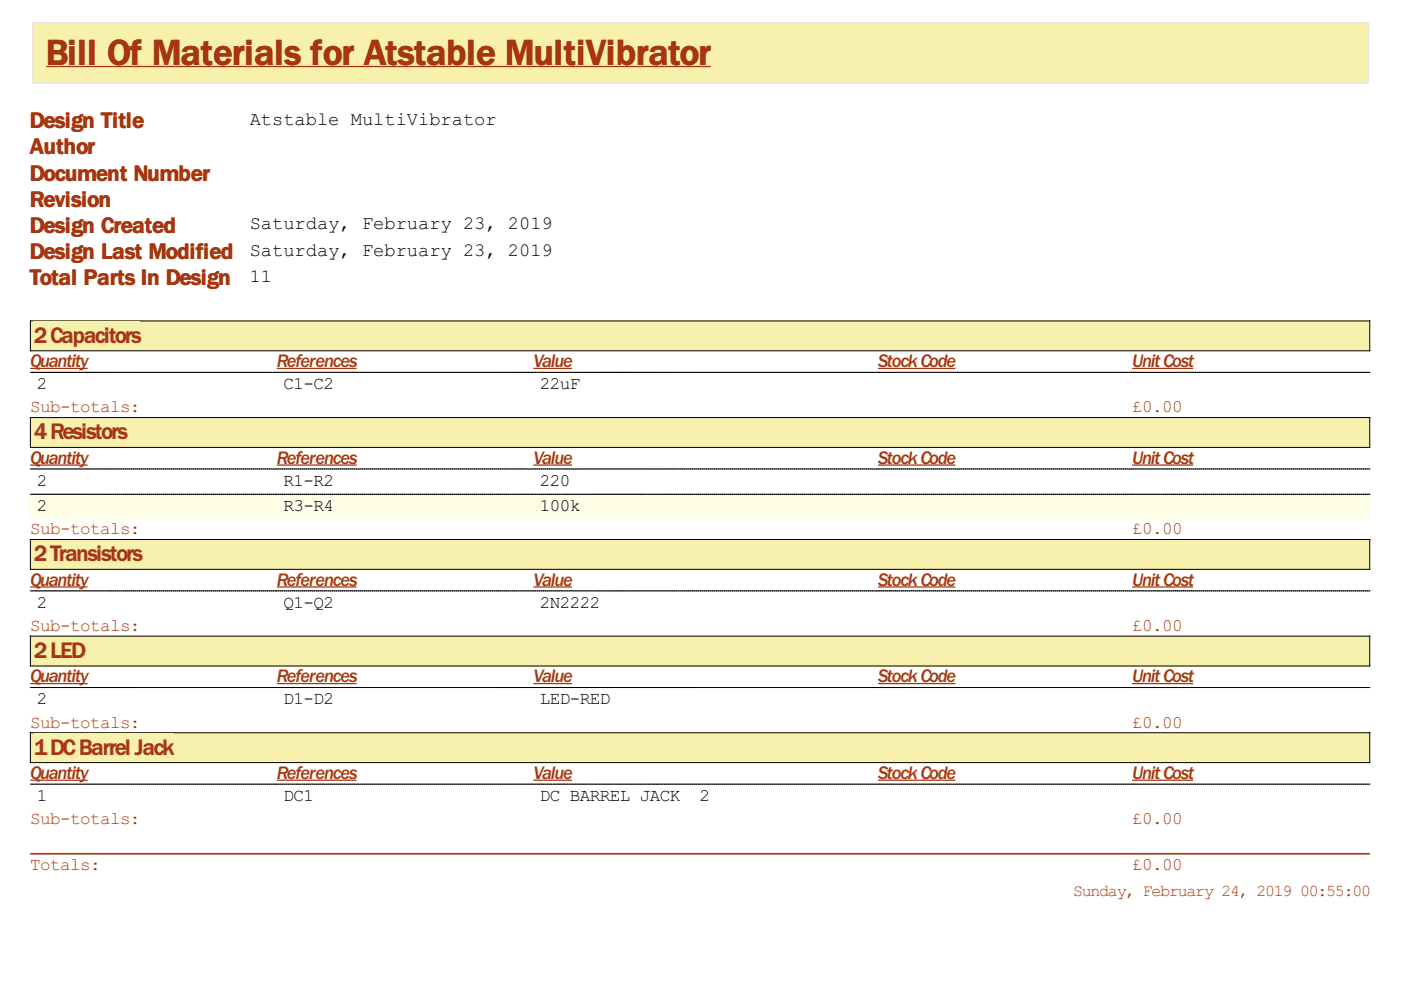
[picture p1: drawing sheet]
<svg xmlns="http://www.w3.org/2000/svg" width="297mm" height="210mm" viewBox="0 0 297 210" stroke-linecap="round" stroke-linejoin="round" font-family="sans-serif">
<defs><g id="words">
<text font-size="9" fill="#a73610" x="9.7" y="13.8">Bill Of Materials for Atstable MultiVibrator</text>
<g font-size="5.6" fill="#a73610">
<text x="6.3" y="27.2">Design Title</text>
<text x="6.3" y="32.7">Author</text>
<text x="6.3" y="38.3">Document Number</text>
<text x="6.3" y="43.9">Revision</text>
<text x="6.3" y="49.4">Design Created</text>
<text x="6.3" y="55">Design Last Modified</text>
<text x="6.3" y="60.5">Total Parts In Design</text>
<text x="7.2" y="72.7">2Capacitors</text>
<text x="7.2" y="93.2">4Resistors</text>
<text x="7.2" y="119">2Transistors</text>
<text x="7.2" y="139.5">2LED</text>
<text x="7.2" y="160">1DCBarrelJack</text>
</g>
<g font-size="4.5">
<text x="53" y="26.4">Atstable MultiVibrator</text>
<text x="53" y="48.6">Saturday, February 23, 2019</text>
<text x="53" y="54.2">Saturday, February 23, 2019</text>
<text x="53" y="59.7">11</text>
</g>
<g font-size="4.5" fill="#a73610">
<text x="6.4" y="77.9">Quantity</text>
<text x="58.7" y="77.9">References</text>
<text x="113.1" y="77.9">Value</text>
<text x="186.2" y="77.9">StockCode</text>
<text x="240" y="77.9">UnitCost</text>
<text x="6.4" y="98.3">Quantity</text>
<text x="58.7" y="98.3">References</text>
<text x="113.1" y="98.3">Value</text>
<text x="186.2" y="98.3">StockCode</text>
<text x="240" y="98.3">UnitCost</text>
<text x="6.4" y="124.2">Quantity</text>
<text x="58.7" y="124.2">References</text>
<text x="113.1" y="124.2">Value</text>
<text x="186.2" y="124.2">StockCode</text>
<text x="240" y="124.2">UnitCost</text>
<text x="6.4" y="144.7">Quantity</text>
<text x="58.7" y="144.7">References</text>
<text x="113.1" y="144.7">Value</text>
<text x="186.2" y="144.7">StockCode</text>
<text x="240" y="144.7">UnitCost</text>
<text x="6.4" y="165.2">Quantity</text>
<text x="58.7" y="165.2">References</text>
<text x="113.1" y="165.2">Value</text>
<text x="186.2" y="165.2">StockCode</text>
<text x="240" y="165.2">UnitCost</text>
</g>
<g font-size="4.2">
<text x="7.8" y="82.5">2</text>
<text x="60.1" y="82.5">C1-C2</text>
<text x="114.5" y="82.5">22uF</text>
<text x="7.8" y="103">2</text>
<text x="60.1" y="103">R1-R2</text>
<text x="114.5" y="103">220</text>
<text x="7.8" y="108.4">2</text>
<text x="60.1" y="108.4">R3-R4</text>
<text x="114.5" y="108.4">100k</text>
<text x="7.8" y="128.8">2</text>
<text x="60.1" y="128.8">Q1-Q2</text>
<text x="114.5" y="128.8">2N2222</text>
<text x="7.8" y="149.3">2</text>
<text x="60.1" y="149.3">D1-D2</text>
<text x="114.5" y="149.3">LED-RED</text>
<text x="7.8" y="169.8">1</text>
<text x="60.1" y="169.8">DC1</text>
<text x="114.5" y="169.8">DC BARREL JACK</text>
<text x="148.3" y="169.8">2</text>
</g>
<g font-size="4.2" fill="#a73610">
<text x="6.4" y="87.4">Sub-totals:</text>
<text x="240" y="87.4">£0.00</text>
<text x="6.4" y="113.3">Sub-totals:</text>
<text x="240" y="113.3">£0.00</text>
<text x="6.4" y="133.8">Sub-totals:</text>
<text x="240" y="133.8">£0.00</text>
<text x="6.4" y="154.3">Sub-totals:</text>
<text x="240" y="154.3">£0.00</text>
<text x="6.4" y="174.8">Sub-totals:</text>
<text x="240" y="174.8">£0.00</text>
<text x="6.4" y="184.4">Totals:</text>
<text x="240" y="184.4">£0.00</text>
</g>
<g font-size="4" fill="#a73610">
<text x="227.5" y="190">Sunday, February 24, 2019</text>
<text x="275.6" y="190">00:55:00</text>
</g>
</g></defs>
<path d="M6.8 4.7h283.4v13h-283.4z" fill="#f7f1ad"/>
<path d="M7 4.8h283.1v12.8h-283.1z" fill="none" stroke="#e2e2ef" stroke-width=".21"/>
<path d="M9.8 6.9h140.9v9h-140.9z" fill="#f7f1ad"/>
<path d="M9.8 14.1h140.9" fill="none" stroke="#a73610" stroke-width=".26"/>
<path d="M6.4 68h284.1v6.4h-284.1z" fill="#f7f1ad"/>
<path d="M6.4 68h284v6.4h-284z" fill="none" stroke="#000" stroke-width=".21"/>
<path d="M7.1 68.2h22.5v5.6h-22.5z" fill="#f7f1ad"/>
<path d="M6.4 78.1h12.2M58.7 78.1h16.9M113.1 78.1h8.2M186.2 78.1h16.4M240 78.1h13" fill="none" stroke="#a73610" stroke-width=".26"/>
<path d="M6.4 78.9h52.3M58.7 78.9h54.3M113.1 78.9h73M186.2 78.9h53.8M240.1 78.9h50.3" fill="none" stroke="#000" stroke-width=".21" stroke-dasharray=".3 .1"/>
<path d="M6.4 88.5h284.1v6.4h-284.1z" fill="#f7f1ad"/>
<path d="M6.4 88.5h284v6.4h-284z" fill="none" stroke="#000" stroke-width=".21"/>
<path d="M7.1 88.9h19.6v5.5h-19.6z" fill="#f7f1ad"/>
<path d="M6.4 98.6h12.2M58.7 98.6h16.9M113.1 98.6h8.2M186.2 98.6h16.4M240 98.6h13" fill="none" stroke="#a73610" stroke-width=".26"/>
<path d="M6.4 99.4h52.3M58.7 99.4h54.3M113.1 99.4h73M186.2 99.4h53.8M240.1 99.4h50.3" fill="none" stroke="#000" stroke-width=".21" stroke-dasharray=".3 .1"/>
<path d="M6.4 104.8h52.3v5.3h-52.3z" fill="#feffe6"/>
<path d="M6.4 104.8h52.3" fill="none" stroke="#000" stroke-width=".21" stroke-dasharray=".3 .1"/>
<g fill="#feffe6">
<path d="M7.7 105h2.1v4.2h-2.1z"/>
<path d="M58.7 104.8h54.4v5.3h-54.4z"/>
</g>
<path d="M58.7 104.8h54.3" fill="none" stroke="#000" stroke-width=".21" stroke-dasharray=".3 .1"/>
<g fill="#feffe6">
<path d="M60 105h10.6v4.2h-10.6z"/>
<path d="M113.1 104.8h73.1v5.3h-73.1z"/>
</g>
<path d="M113.1 104.8h73" fill="none" stroke="#000" stroke-width=".21" stroke-dasharray=".3 .1"/>
<g fill="#feffe6">
<path d="M114.2 105h8.5v4.2h-8.5z"/>
<path d="M186.2 104.8h53.8v5.3h-53.8z"/>
</g>
<path d="M186.2 104.8h53.8" fill="none" stroke="#000" stroke-width=".21" stroke-dasharray=".3 .1"/>
<path d="M240 104.8h50.5v5.3h-50.5z" fill="#feffe6"/>
<path d="M240.1 104.8h50.3" fill="none" stroke="#000" stroke-width=".21" stroke-dasharray=".3 .1"/>
<path d="M6.4 114.4h284.1v6.4h-284.1z" fill="#f7f1ad"/>
<path d="M6.4 114.4h284v6.3h-284z" fill="none" stroke="#000" stroke-width=".21"/>
<path d="M7.1 114.5h22.8v5.6h-22.8z" fill="#f7f1ad"/>
<path d="M6.4 124.5h12.2M58.7 124.5h16.9M113.1 124.5h8.2M186.2 124.5h16.4M240 124.5h13" fill="none" stroke="#a73610" stroke-width=".26"/>
<path d="M6.4 125.3h52.3M58.7 125.3h54.3M113.1 125.3h73M186.2 125.3h53.8M240.1 125.3h50.3" fill="none" stroke="#000" stroke-width=".21" stroke-dasharray=".3 .1"/>
<path d="M6.4 134.8h284.1v6.4h-284.1z" fill="#f7f1ad"/>
<path d="M6.4 134.9h284v6.3h-284z" fill="none" stroke="#000" stroke-width=".21"/>
<path d="M7.1 135.1h10.6v5.6h-10.6z" fill="#f7f1ad"/>
<path d="M6.4 144.9h12.2M58.7 144.9h16.9M113.1 144.9h8.2M186.2 144.9h16.4M240 144.9h13" fill="none" stroke="#a73610" stroke-width=".26"/>
<path d="M6.4 145.8h52.3M58.7 145.8h54.3M113.1 145.8h73M186.2 145.8h53.8M240.1 145.8h50.3" fill="none" stroke="#000" stroke-width=".21" stroke-dasharray=".3 .1"/>
<path d="M6.4 155.3h284.1v6.4h-284.1z" fill="#f7f1ad"/>
<path d="M6.4 155.4h284v6.3h-284z" fill="none" stroke="#000" stroke-width=".21"/>
<path d="M7.1 155.5h29.7v5.6h-29.7z" fill="#f7f1ad"/>
<path d="M6.4 165.4h12.2M58.7 165.4h16.9M113.1 165.4h8.2M186.2 165.4h16.4M240 165.4h13" fill="none" stroke="#a73610" stroke-width=".26"/>
<path d="M6.4 166.3h52.3M58.7 166.3h54.3M113.1 166.3h73M186.2 166.3h53.8M240.1 166.3h50.3" fill="none" stroke="#000" stroke-width=".21" stroke-dasharray=".3 .1"/>
<path d="M6.6 181h283.7" fill="none" stroke="#a73610" stroke-width=".35"/>
<use href="#words"/>
</svg>
